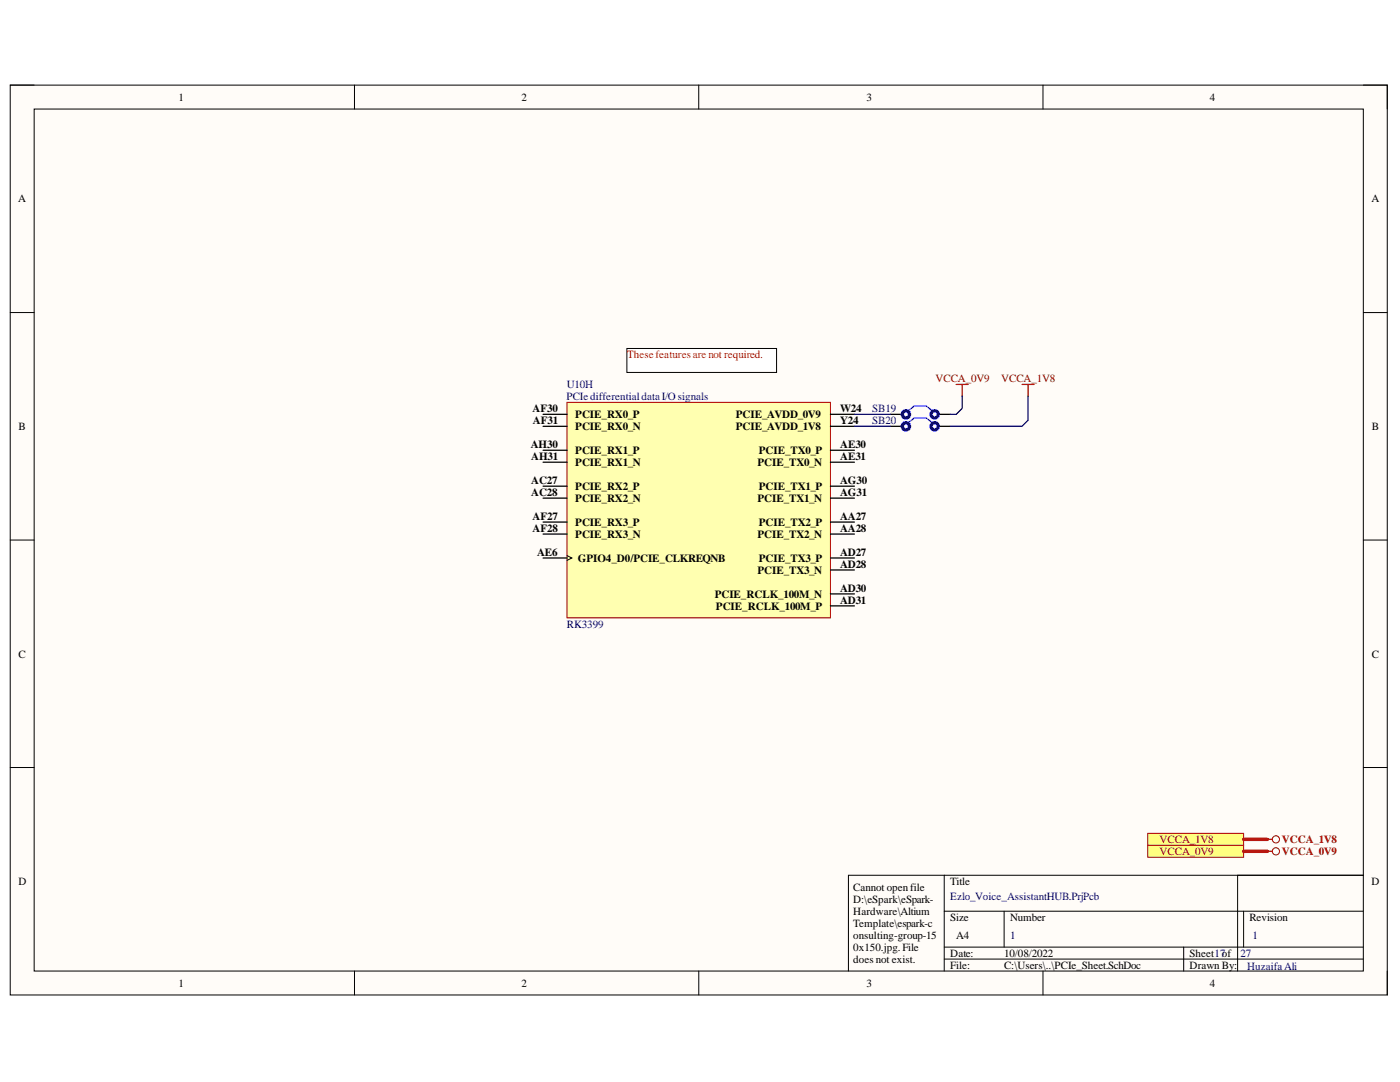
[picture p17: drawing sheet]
<svg xmlns="http://www.w3.org/2000/svg" width="279mm" height="216mm" viewBox="0 0 279 216" stroke-linecap="round" stroke-linejoin="round" font-family="sans-serif">
<defs><g id="words">
<g font-size="2.2">
<text x="35.6" y="20.1">1</text>
<text x="104.1" y="20.1">2</text>
<text x="172.9" y="20.1">3</text>
<text x="241.5" y="20.1">4</text>
<text x="3.6" y="40.4">A</text>
<text x="273.7" y="40.4">A</text>
<text x="106.3" y="82.2">AF30</text>
<text x="114.8" y="83.4">PCIE_RX0_P</text>
<text x="146.9" y="83.4">PCIE_AVDD_0V9</text>
<text x="167.7" y="82.2">W24</text>
<text x="3.7" y="85.8">B</text>
<text x="105.9" y="89.4">AH30</text>
<text x="106.4" y="84.6">AF31</text>
<text x="114.8" y="85.8">PCIE_RX0_N</text>
<text x="146.9" y="85.8">PCIE_AVDD_1V8</text>
<text x="167.7" y="84.6">Y24</text>
<text x="167.7" y="89.4">AE30</text>
<text x="273.8" y="85.8">B</text>
<text x="106" y="91.8">AH31</text>
<text x="114.8" y="90.6">PCIE_RX1_P</text>
<text x="114.8" y="93">PCIE_RX1_N</text>
<text x="151.2" y="93">PCIE_TX0_N</text>
<text x="151.4" y="90.6">PCIE_TX0_P</text>
<text x="167.7" y="91.8">AE31</text>
<text x="106" y="96.6">AC27</text>
<text x="106" y="99">AC28</text>
<text x="114.8" y="97.8">PCIE_RX2_P</text>
<text x="114.8" y="100.2">PCIE_RX2_N</text>
<text x="151.2" y="100.2">PCIE_TX1_N</text>
<text x="151.4" y="97.8">PCIE_TX1_P</text>
<text x="167.7" y="96.6">AG30</text>
<text x="167.7" y="99">AG31</text>
<text x="106.3" y="103.7">AF27</text>
<text x="106.3" y="106.2">AF28</text>
<text x="114.8" y="105">PCIE_RX3_P</text>
<text x="114.8" y="107.3">PCIE_RX3_N</text>
<text x="151.2" y="107.3">PCIE_TX2_N</text>
<text x="151.4" y="105">PCIE_TX2_P</text>
<text x="167.7" y="103.7">AA27</text>
<text x="167.7" y="106.2">AA28</text>
<text x="107.2" y="110.9">AE6</text>
<text x="115.3" y="112.1">GPIO4_D0/PCIE_CLKREQNB</text>
<text x="151.4" y="112.1">PCIE_TX3_P</text>
<text x="167.7" y="110.9">AD27</text>
<text x="167.7" y="113.3">AD28</text>
<text x="142.6" y="119.3">PCIE_RCLK_100M_N</text>
<text x="151.2" y="114.5">PCIE_TX3_N</text>
<text x="167.7" y="118.1">AD30</text>
<text x="142.9" y="121.6">PCIE_RCLK_100M_P</text>
<text x="167.7" y="120.4">AD31</text>
<text x="3.7" y="131.3">C</text>
<text x="273.8" y="131.3">C</text>
<text x="3.7" y="176.6">D</text>
<text x="170.3" y="177.8">Cannot openfile</text>
<text x="189.6" y="176.6">Title</text>
<text x="273.7" y="176.6">D</text>
<text x="170.3" y="180.2">D:\eSpark\eSpark-</text>
<text x="170.3" y="182.6">Hardware\Altium</text>
<text x="170.3" y="184.9">Template\espark-c</text>
<text x="189.6" y="183.7">Size</text>
<text x="201.6" y="183.7">Number</text>
<text x="249.3" y="183.7">Revision</text>
<text x="170.3" y="187.4">onsulting-group-15</text>
<text x="170.3" y="189.7">0x150.jpg.File</text>
<text x="189.6" y="190.9">Date:</text>
<text x="190.8" y="187.4">A4</text>
<text x="200.4" y="190.9">10/08/2022</text>
<text x="237.4" y="190.9">Sheet17of</text>
<text x="35.6" y="196.9">1</text>
<text x="104.1" y="196.9">2</text>
<text x="170.3" y="192.1">does not exist.</text>
<text x="172.9" y="196.9">3</text>
<text x="189.6" y="193.3">File:</text>
<text x="200.4" y="193.3">C:\Users\..\PCIe_Sheet.SchDoc</text>
<text x="237.4" y="193.3">Drawn By:</text>
<text x="241.5" y="196.9">4</text>
</g>
<text font-size="2.2" fill="#f00" x="125.1" y="71.5">Thesefeaturesare not required.</text>
<g font-size="2.2" fill="#000080">
<text x="113.1" y="77.5">U10H</text>
<text x="113" y="79.8">PCIe differentialdataI/O signals</text>
<text x="174.1" y="82.2">SB19</text>
<text x="174.1" y="84.6">SB20</text>
<text x="113.1" y="125.3">RK3399</text>
<text x="189.6" y="179.6">Ezlo_Voice_AssistantHUB.PrjPcb</text>
<text x="201.6" y="187.4">1</text>
<text x="247.6" y="190.9">27</text>
<text x="249.9" y="187.4">1</text>
<text x="248.9" y="193.5">Huzaifa Ali</text>
</g>
<g font-size="2.2" fill="#800000">
<text x="186.7" y="76.2">VCCA_0V9</text>
<text x="199.8" y="76.2">VCCA_1V8</text>
<text x="231.4" y="168.3">VCCA_1V8</text>
<text x="231.4" y="170.6">VCCA_0V9</text>
<text x="255.8" y="168.3">VCCA_1V8</text>
<text x="255.8" y="170.6">VCCA_0V9</text>
</g>
</g></defs>
<path d="M2 17h274.9v181.5h-274.9z" fill-rule="evenodd" fill="#fffcf8"/>
<path d="M2 17h274.9v181.5h-274.9z" fill="none" stroke="#000" stroke-width=".2"/>
<path d="M6.8 21.8h265.3v172h-265.3z" fill-rule="evenodd" fill="#fffcf8"/>
<g fill="none" stroke="#000" stroke-width=".2">
<path d="M2 17h4.8M70.7 17v4.8M139.4 17v4.8M208.2 17v4.8M272.1 17h4.8v4.8M6.8 21.8h265.3v172h-265.3zM2 62.4h4.8M272.1 62.4h4.8M2 107.8h4.8M272.1 107.8h4.8M2 153.1h4.8M272.1 153.1h4.8"/>
<path d="M188.4 174.6v19.2M247 174.6v19.2M272.1 174.6h-102.8v19.2M70.7 193.8v4.7M139.5 193.8v4.7M188.4 181.8h83.7M188.4 189h83.7M188.4 191.4h83.7M200.4 181.8v7.2M208.2 193.8v4.7M236.2 189v4.8M248.2 181.8v7.2"/>
<path d="M276.9 193.8v4.7"/>
</g>
<path d="M113.2 80.3h52.5v43h-52.5z" fill-rule="evenodd" fill="#ffffb0"/>
<path d="M113.2 80.3h52.5v43h-52.5z" fill="none" stroke="#800000" stroke-width=".2"/>
<g fill="none" stroke="#000" stroke-width=".25">
<path d="M108.4 82.7h4.8M108.4 85.1h4.8M108.4 89.8h4.8M108.4 92.2h4.8M108.4 97h4.8M108.4 99.4h4.8M165.7 82.7h4.8M165.7 85.1h4.8M165.7 89.8h4.8M165.7 92.2h4.8M165.7 97h4.8M165.7 99.4h4.8"/>
<path d="M108.4 104.2h4.8M108.4 106.6h4.8M108.4 111.3h4.8M165.7 104.2h4.8M165.7 106.6h4.8M165.7 111.3h4.8M165.7 113.7h4.8M165.7 118.5h4.8M165.7 120.9h4.8"/>
</g>
<path d="M113.2 110.9l.9 .4-.9 .5" fill="none" stroke="#000" stroke-width=".2"/>
<path d="M125.1 69.5h29.9v4.8h-29.9z" fill-rule="evenodd" fill="#fff"/>
<path d="M125.1 69.5h29.9v4.8h-29.9z" fill="none" stroke="#000" stroke-width=".2"/>
<path d="M177.7 82.7h2.4M177.7 85.1h2.4M187.2 82.7h2.4M187.2 85.1h2.4" fill="none" stroke="#000" stroke-width=".25"/>
<g fill="none" stroke="#00f" stroke-width=".68">
<circle cx="180.8" cy="82.7" r=".72"/>
<circle cx="180.8" cy="85.1" r=".72"/>
<circle cx="186.5" cy="82.7" r=".72"/>
<circle cx="186.5" cy="85.1" r=".72"/>
</g>
<path d="M181.3 82l1.2-1h2.4l1.2 1M181.3 84.3l1.2-.9h2.4l1.2 .9" fill="none" stroke="#00f" stroke-width=".25"/>
<path d="M190.8 76.7h2.4M192 76.7v2.4M204 76.7h2.4M205.2 76.7v2.4M253 167.5h.9" fill="none" stroke="#800000" stroke-width=".25"/>
<circle cx="254.6" cy="167.5" r=".72" fill="none" stroke="#800000" stroke-width=".2"/>
<path d="M229.1 166.3h19.1v2.4h-19.1z" fill-rule="evenodd" fill="#ffff80"/>
<path d="M229.1 166.3h19.1v2.4h-19.1z" fill="none" stroke="#800000" stroke-width=".2"/>
<path d="M229.1 168.7h19.1v2.4h-19.1z" fill-rule="evenodd" fill="#ffff80"/>
<g fill="none" stroke="#800000" stroke-width=".2">
<path d="M229.1 168.7h19.1v2.4h-19.1z"/>
<circle cx="254.6" cy="169.9" r=".72"/>
</g>
<path d="M253 169.9h.9" fill="none" stroke="#800000" stroke-width=".25"/>
<path d="M192 79.1v2.4l-1.2 1.2h-1.2M205.2 79.1v4.8l-1.2 1.2h-14.4M170.5 82.7h7.2M170.5 85.1h7.2" fill="none" stroke="#000080" stroke-width=".25"/>
<path d="M248.2 167.5h4.8M248.2 169.9h4.8" fill="none" stroke="#f00" stroke-width=".68"/>
<use href="#words"/>
</svg>
